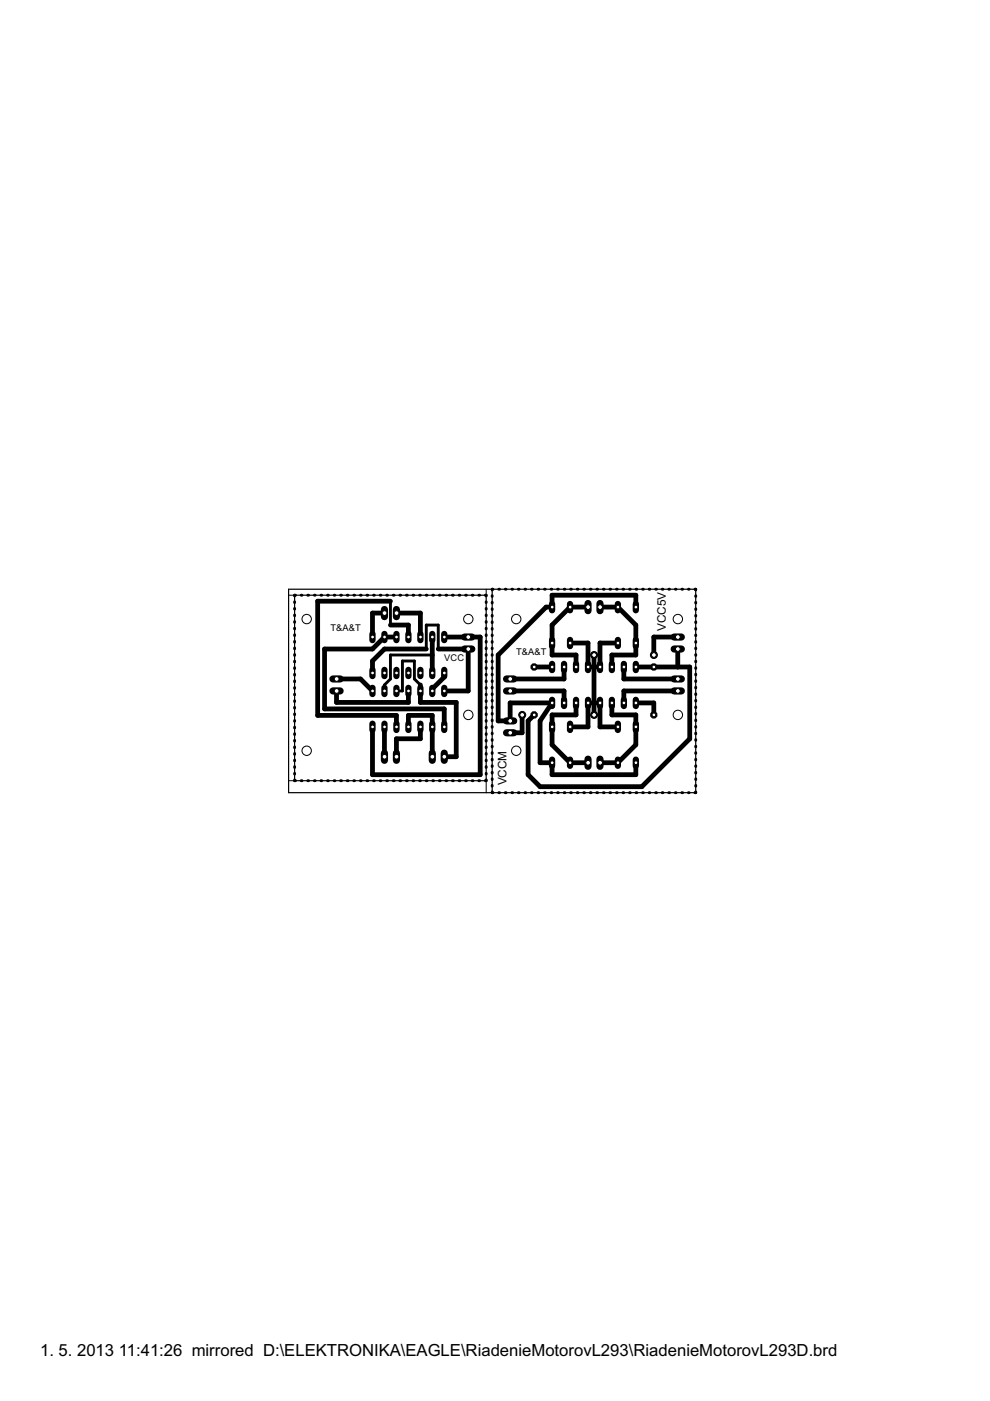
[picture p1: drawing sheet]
<svg xmlns="http://www.w3.org/2000/svg" width="210mm" height="297mm" viewBox="0 0 210 297" stroke-linecap="round" stroke-linejoin="round" font-family="sans-serif">
<defs><g id="words">
<g font-size="4">
<text x="8.5" y="287.5">1. 5. 2013</text>
<text x="25.2" y="287.5">11:41:26 mirrored D:\ELEKTRONIKA\EAGLE\RiadenieMotorovL293\RiadenieMotorovL293D.brd</text>
</g>
<g font-size="2.8">
<text x="141.2" y="133.8" transform="rotate(-90 141.2 133.8)">VCC5V</text>
<text x="107.4" y="166.5" transform="rotate(-90 107.4 166.5)">VCCM</text>
</g>
<g font-size="2.2">
<text x="70.1" y="133.8">T&amp;A&amp;T</text>
<text x="94.2" y="140.1">VCC</text>
<text x="109.4" y="138.9">T&amp;A&amp;T</text>
</g>
</g></defs>
<g fill="none" stroke="#000" stroke-width="1">
<path d="M81.5 130h-2.5v5.1M82.8 132.5h3.8v2.6M82.8 127.5h-15.4v24.2h16.7v2.4M84.1 130h5v5.1M84.1 135.1h-2.6l-2.5 2.5h-10.2v12.7h25.4v3.8M90.4 137.6h-8.9l-2.5 2.5v2.6M91.7 135.1v7.6M92.9 137.6h6.4v8.9h-5.1M94.2 135.1h7.6v29.2h-22.8v-10.2M120.9 136.3h3.8v5.1h2.5v-5.1h3.8M124.7 128.7h-3.8l-3.8 3.8v6.4h5v2.5M125.9 138.9v12.7"/>
<path d="M127.2 128.7h3.8l3.8 3.8v6.4h-5.1v2.5M134.8 128.7v-2.5h-17.7v2.5h-1.3l-10.2 10.2v13.9h2.6v-3.8h8.9l-2.6 3.8v8.9h2.6v2.6h17.7v-2.6M143.7 135.1h-5.1v3.8M143.7 137.6v3.8M71.4 146.5v2.4h15.2v-2.4M71.4 144h5l2.6 2.5M81.5 154.1v6.3M86.6 154.1v-2.4h5.1v8.7M89.1 145.2v3.7h7.6v11.5h-2.5M89.1 154.1v2.5h-5v3.8M94.2 142.7v.9l-2.5 2.5v.4M108.2 146.5h11.4v2.5"/>
<path d="M110.7 151.6v3.8h-2.5M113.2 141.4h3.9M119.6 141.4v2.6h-11.4M120.9 154.1h3.8v-5.1h2.5v5.1h3.8M122.1 149v2.6h-5v6.3l3.8 3.8h3.8M129.7 149v2.6h5.1v6.3l-3.8 3.8h-3.8M132.3 141.4v2.6h11.4M134.8 149h3.8v2.6M134.8 141.4h11.4v15.2l-10.1 10.2h-21.6l-2.5-2.5v-11.5l1.2-1.2M143.7 146.5h-11.4v2.5"/>
</g>
<g fill="none" stroke="#000" stroke-width=".61">
<path d="M62.5 127.6v.2M62.5 129v.2M62.5 130.4v.2M62.5 131.8v.2M62.5 133.2v.1M62.5 134.6v.2M62.5 136v.2M62.5 137.4v.2M62.5 138.8v.2M62.7 126.2h-.2v.2M63.9 126.2h.1M65.3 126.2h.1"/>
<path d="M66.7 126.2h.1M68.1 126.2h.1M69.4 126.2h.2M70.8 126.2h.2M72.2 126.2h.2M73.6 126.2h.2M75 126.2h.2M76.4 126.2h.2M77.8 126.2h.2M79.2 126.2h.2M80.6 126.2h.2M82 126.2h.2"/>
<path d="M82.8 127.5v5M83.4 126.2h.2M84.8 126.2h.2M86.2 126.2h.2M87.6 126.2h.1M89 126.2h.1M90.4 126.2h.1M90.4 137.6v-5.1h2.5v5.1M91.7 138.9h-8.9v5.1l-1.3 1.2v1.3M91.8 126.2h.1M93.2 126.2h.1M94.6 126.2h.1"/>
<path d="M95.9 126.2h.2M97.3 126.2h.2M98.7 126.2h.2M100.1 126.2h.2M101.5 126.2h.2M102.9 126.2h.2v.2M103.1 127.6v.2M103.1 129v.2M103.1 130.4v.2M103.1 131.8v.2M103.1 133.2v.1M103.1 134.6v.2"/>
<path d="M103.1 136v.2M103.1 137.4v.2M103.1 138.8v.2M104.4 126.3v.2M104.4 127.7v.2M104.4 129.1v.1M104.4 130.5v.1M104.4 131.8v.2M104.4 133.2v.2M104.4 134.6v.2M104.4 136v.2M104.4 137.4v.2"/>
<path d="M104.4 138.8v.2M104.5 124.9h-.1v.2M105.7 124.9h.2M107.1 124.9h.2M108.5 124.9h.2M109.9 124.9h.2M111.3 124.9h.2M112.7 124.9h.1M114.1 124.9h.1M115.4 124.9h.2M116.8 124.9h.2M118.2 124.9h.2"/>
<path d="M119.6 124.9h.2M121 124.9h.2M122.4 124.9h.2M123.8 124.9h.1M125.2 124.9h.1M126.5 124.9h.2M127.9 124.9h.2M129.3 124.9h.2M130.7 124.9h.2M132.1 124.9h.1M133.5 124.9h.1M134.9 124.9h.1"/>
<path d="M136.2 124.9h.2M137.6 124.9h.2M139 124.9h.2M140.4 124.9h.2M141.8 124.9h.2M143.2 124.9h.1M144.6 124.9h.1M146 124.9h.1M147.3 124.9h.2v.2M147.5 126.3v.2M147.5 127.7v.2M147.5 129.1v.1"/>
<path d="M147.5 130.5v.1M147.5 131.8v.2M147.5 133.2v.2M147.5 134.6v.2M147.5 136v.2M147.5 137.4v.2M147.5 138.8v.2M62.5 140.2v.2M62.5 141.6v.2M62.5 143v.2M62.5 144.4v.1M62.5 145.8v.1"/>
<path d="M62.5 147.2v.1M62.5 148.6v.1M62.5 150v.1M62.5 151.4v.1M62.5 152.8v.1M62.5 154.2v.1M62.5 155.6v.1M62.5 157v.1M62.5 158.3v.2M62.5 159.7v.2M89.1 145.2l-1.2-1.2v-3.9h-2.6v6.4h-1.2M103.1 140.2v.2"/>
<path d="M103.1 141.6v.2M103.1 143v.2M103.1 144.4v.1M103.1 145.8v.1M103.1 147.2v.1M103.1 148.6v.1M103.1 150v.1M103.1 151.4v.1M103.1 152.8v.1M103.1 154.2v.1M103.1 155.6v.1M103.1 157v.1"/>
<path d="M103.1 158.3v.2M103.1 159.7v.2M104.4 140.2v.1M104.4 141.6v.1M104.4 142.9v.2M104.4 144.3v.2M104.4 145.7v.2M104.4 147.1v.2M104.4 148.5v.2M104.4 149.9v.2M104.4 151.3v.1M104.4 152.7v.1"/>
<path d="M104.4 154v.2M104.4 155.4v.2M104.4 156.8v.2M104.4 158.2v.2M104.4 159.6v.1M147.5 140.2v.1M147.5 141.6v.1M147.5 142.9v.2M147.5 144.3v.2M147.5 145.7v.2M147.5 147.1v.2M147.5 148.5v.2"/>
<path d="M147.5 149.9v.2M147.5 151.3v.1M147.5 152.7v.1M147.5 154v.2M147.5 155.4v.2M147.5 156.8v.2M147.5 158.2v.2M147.5 159.6v.1M62.5 161.1v.2M62.5 162.5v.2M62.5 164v.1M62.5 165.4v.1h.2"/>
<path d="M63.9 165.5h.1M65.3 165.5h.1M66.7 165.5h.1M68.1 165.5h.1M69.4 165.5h.2M70.8 165.5h.2M72.2 165.5h.2M73.6 165.5h.2M75 165.5h.2M76.4 165.5h.2M77.8 165.5h.2M79.2 165.5h.2"/>
<path d="M80.6 165.5h.2M82 165.5h.2M83.4 165.5h.2M84.8 165.5h.2M86.2 165.5h.2M87.6 165.5h.1M89 165.5h.1M90.4 165.5h.1M91.8 165.5h.1M93.2 165.5h.1M94.6 165.5h.1M95.9 165.5h.2"/>
<path d="M97.3 165.5h.2M98.7 165.5h.2M100.1 165.5h.2M101.5 165.5h.2M103.1 165.4v.1h-.2M103.1 161.1v.2M103.1 162.5v.2M103.1 164v.1M104.4 161v.1M104.4 162.3v.2M104.4 163.7v.2M104.4 165.1v.2"/>
<path d="M104.4 166.5v.2M104.4 167.9v.2h.1M105.7 168.1h.2M107.1 168.1h.2M108.5 168.1h.2M109.9 168.1h.2M111.3 168.1h.2M112.7 168.1h.1M114.1 168.1h.1M115.4 168.1h.2M116.8 168.1h.2M118.2 168.1h.2"/>
<path d="M119.6 168.1h.2M121 168.1h.2M122.4 168.1h.2M123.8 168.1h.1M125.2 168.1h.1M126.5 168.1h.2M127.9 168.1h.2M129.3 168.1h.2M130.7 168.1h.2M132.1 168.1h.1M133.5 168.1h.1M134.9 168.1h.1"/>
<path d="M136.2 168.1h.2M137.6 168.1h.2M139 168.1h.2M140.4 168.1h.2M141.8 168.1h.2M143.2 168.1h.1M144.6 168.1h.1M146 168.1h.1M147.5 167.9v.2h-.2M147.5 161v.1M147.5 162.3v.2M147.5 163.7v.2"/>
<path d="M147.5 165.1v.2M147.5 166.5v.2"/>
</g>
<path d="M94.2 153.4v1.4" fill="none" stroke="#000" stroke-width="1.3"/>
<circle cx="94.2" cy="154.1" r=".4" fill="#fff" stroke="#000" stroke-width=".21"/>
<path d="M91.7 153.4v1.4" fill="none" stroke="#000" stroke-width="1.3"/>
<circle cx="91.7" cy="154.1" r=".4" fill="#fff" stroke="#000" stroke-width=".21"/>
<path d="M79 153.4v1.4" fill="none" stroke="#000" stroke-width="1.3"/>
<circle cx="79" cy="154.1" r=".4" fill="#fff" stroke="#000" stroke-width=".21"/>
<path d="M79 145.8v1.4" fill="none" stroke="#000" stroke-width="1.3"/>
<circle cx="79" cy="146.5" r=".4" fill="#fff" stroke="#000" stroke-width=".21"/>
<path d="M89.1 153.4v1.4" fill="none" stroke="#000" stroke-width="1.3"/>
<circle cx="89.2" cy="154.1" r=".4" fill="#fff" stroke="#000" stroke-width=".21"/>
<path d="M86.6 153.4v1.4" fill="none" stroke="#000" stroke-width="1.3"/>
<circle cx="86.6" cy="154.1" r=".4" fill="#fff" stroke="#000" stroke-width=".21"/>
<path d="M81.5 153.4v1.4" fill="none" stroke="#000" stroke-width="1.3"/>
<circle cx="81.5" cy="154.1" r=".4" fill="#fff" stroke="#000" stroke-width=".21"/>
<path d="M84.1 153.4v1.4" fill="none" stroke="#000" stroke-width="1.3"/>
<circle cx="84.1" cy="154.1" r=".4" fill="#fff" stroke="#000" stroke-width=".21"/>
<path d="M81.5 145.8v1.4" fill="none" stroke="#000" stroke-width="1.3"/>
<circle cx="81.5" cy="146.5" r=".4" fill="#fff" stroke="#000" stroke-width=".21"/>
<path d="M84.1 145.8v1.4" fill="none" stroke="#000" stroke-width="1.3"/>
<circle cx="84.1" cy="146.5" r=".4" fill="#fff" stroke="#000" stroke-width=".21"/>
<path d="M86.6 145.8v1.4" fill="none" stroke="#000" stroke-width="1.3"/>
<circle cx="86.6" cy="146.5" r=".4" fill="#fff" stroke="#000" stroke-width=".21"/>
<path d="M89.1 145.8v1.4" fill="none" stroke="#000" stroke-width="1.3"/>
<circle cx="89.2" cy="146.5" r=".4" fill="#fff" stroke="#000" stroke-width=".21"/>
<path d="M91.7 145.8v1.4" fill="none" stroke="#000" stroke-width="1.3"/>
<circle cx="91.7" cy="146.5" r=".4" fill="#fff" stroke="#000" stroke-width=".21"/>
<path d="M94.2 145.8v1.4" fill="none" stroke="#000" stroke-width="1.3"/>
<circle cx="94.2" cy="146.5" r=".4" fill="#fff" stroke="#000" stroke-width=".21"/>
<path d="M134.8 148.4v1.3" fill="none" stroke="#000" stroke-width="1.3"/>
<circle cx="134.8" cy="149" r=".4" fill="#fff" stroke="#000" stroke-width=".21"/>
<path d="M132.3 148.4v1.3" fill="none" stroke="#000" stroke-width="1.3"/>
<circle cx="132.3" cy="149" r=".4" fill="#fff" stroke="#000" stroke-width=".21"/>
<path d="M119.6 148.4v1.3" fill="none" stroke="#000" stroke-width="1.3"/>
<circle cx="119.6" cy="149" r=".4" fill="#fff" stroke="#000" stroke-width=".21"/>
<path d="M117.1 148.4v1.3" fill="none" stroke="#000" stroke-width="1.3"/>
<circle cx="117.1" cy="149" r=".4" fill="#fff" stroke="#000" stroke-width=".21"/>
<path d="M129.7 148.4v1.3" fill="none" stroke="#000" stroke-width="1.3"/>
<circle cx="129.8" cy="149" r=".4" fill="#fff" stroke="#000" stroke-width=".21"/>
<path d="M127.2 148.4v1.3" fill="none" stroke="#000" stroke-width="1.3"/>
<circle cx="127.2" cy="149" r=".4" fill="#fff" stroke="#000" stroke-width=".21"/>
<path d="M122.1 148.4v1.3" fill="none" stroke="#000" stroke-width="1.3"/>
<circle cx="122.2" cy="149" r=".4" fill="#fff" stroke="#000" stroke-width=".21"/>
<path d="M124.7 148.4v1.3" fill="none" stroke="#000" stroke-width="1.3"/>
<circle cx="124.7" cy="149" r=".4" fill="#fff" stroke="#000" stroke-width=".21"/>
<path d="M117.1 140.8v1.3" fill="none" stroke="#000" stroke-width="1.3"/>
<circle cx="117.1" cy="141.4" r=".4" fill="#fff" stroke="#000" stroke-width=".21"/>
<path d="M119.6 140.8v1.3" fill="none" stroke="#000" stroke-width="1.3"/>
<circle cx="119.6" cy="141.4" r=".4" fill="#fff" stroke="#000" stroke-width=".21"/>
<path d="M122.1 140.8v1.3" fill="none" stroke="#000" stroke-width="1.3"/>
<circle cx="122.2" cy="141.4" r=".4" fill="#fff" stroke="#000" stroke-width=".21"/>
<path d="M124.7 140.8v1.3" fill="none" stroke="#000" stroke-width="1.3"/>
<circle cx="124.7" cy="141.4" r=".4" fill="#fff" stroke="#000" stroke-width=".21"/>
<path d="M127.2 140.8v1.3" fill="none" stroke="#000" stroke-width="1.3"/>
<circle cx="127.2" cy="141.4" r=".4" fill="#fff" stroke="#000" stroke-width=".21"/>
<path d="M129.7 140.8v1.3" fill="none" stroke="#000" stroke-width="1.3"/>
<circle cx="129.8" cy="141.4" r=".4" fill="#fff" stroke="#000" stroke-width=".21"/>
<path d="M132.3 140.8v1.3" fill="none" stroke="#000" stroke-width="1.3"/>
<circle cx="132.3" cy="141.4" r=".4" fill="#fff" stroke="#000" stroke-width=".21"/>
<path d="M134.8 140.8v1.3" fill="none" stroke="#000" stroke-width="1.3"/>
<circle cx="134.8" cy="141.4" r=".4" fill="#fff" stroke="#000" stroke-width=".21"/>
<path d="M79 134.4v1.3" fill="none" stroke="#000" stroke-width="1.3"/>
<circle cx="79" cy="135.1" r=".4" fill="#fff" stroke="#000" stroke-width=".21"/>
<path d="M81.5 134.4v1.3" fill="none" stroke="#000" stroke-width="1.3"/>
<circle cx="81.5" cy="135.1" r=".4" fill="#fff" stroke="#000" stroke-width=".21"/>
<path d="M94.2 134.4v1.3" fill="none" stroke="#000" stroke-width="1.3"/>
<circle cx="94.2" cy="135.1" r=".4" fill="#fff" stroke="#000" stroke-width=".21"/>
<path d="M94.2 142v1.3" fill="none" stroke="#000" stroke-width="1.3"/>
<circle cx="94.2" cy="142.7" r=".4" fill="#fff" stroke="#000" stroke-width=".21"/>
<path d="M84.1 134.4v1.3" fill="none" stroke="#000" stroke-width="1.3"/>
<circle cx="84.1" cy="135.1" r=".4" fill="#fff" stroke="#000" stroke-width=".21"/>
<path d="M86.6 134.4v1.3" fill="none" stroke="#000" stroke-width="1.3"/>
<circle cx="86.6" cy="135.1" r=".4" fill="#fff" stroke="#000" stroke-width=".21"/>
<path d="M91.7 134.4v1.3" fill="none" stroke="#000" stroke-width="1.3"/>
<circle cx="91.7" cy="135.1" r=".4" fill="#fff" stroke="#000" stroke-width=".21"/>
<path d="M89.1 134.4v1.3" fill="none" stroke="#000" stroke-width="1.3"/>
<circle cx="89.2" cy="135.1" r=".4" fill="#fff" stroke="#000" stroke-width=".21"/>
<path d="M91.7 142v1.3" fill="none" stroke="#000" stroke-width="1.3"/>
<circle cx="91.7" cy="142.7" r=".4" fill="#fff" stroke="#000" stroke-width=".21"/>
<path d="M89.1 142v1.3" fill="none" stroke="#000" stroke-width="1.3"/>
<circle cx="89.2" cy="142.7" r=".4" fill="#fff" stroke="#000" stroke-width=".21"/>
<path d="M86.6 142v1.3" fill="none" stroke="#000" stroke-width="1.3"/>
<circle cx="86.6" cy="142.7" r=".4" fill="#fff" stroke="#000" stroke-width=".21"/>
<path d="M84.1 142v1.3" fill="none" stroke="#000" stroke-width="1.3"/>
<circle cx="84.1" cy="142.7" r=".4" fill="#fff" stroke="#000" stroke-width=".21"/>
<path d="M81.5 142v1.3" fill="none" stroke="#000" stroke-width="1.3"/>
<circle cx="81.5" cy="142.7" r=".4" fill="#fff" stroke="#000" stroke-width=".21"/>
<path d="M79 142v1.3" fill="none" stroke="#000" stroke-width="1.3"/>
<circle cx="79" cy="142.7" r=".4" fill="#fff" stroke="#000" stroke-width=".21"/>
<circle cx="138.6" cy="151.6" r=".71" fill="#000" stroke="#000" stroke-width=".21"/>
<circle cx="138.6" cy="151.6" r=".4" fill="#fff" stroke="#000" stroke-width=".21"/>
<circle cx="138.6" cy="141.4" r=".71" fill="#000" stroke="#000" stroke-width=".21"/>
<circle cx="138.6" cy="141.4" r=".4" fill="#fff" stroke="#000" stroke-width=".21"/>
<circle cx="113.2" cy="151.6" r=".71" fill="#000" stroke="#000" stroke-width=".21"/>
<circle cx="113.3" cy="151.6" r=".4" fill="#fff" stroke="#000" stroke-width=".21"/>
<circle cx="113.2" cy="141.4" r=".71" fill="#000" stroke="#000" stroke-width=".21"/>
<circle cx="113.3" cy="141.4" r=".4" fill="#fff" stroke="#000" stroke-width=".21"/>
<path d="M134.8 161.1v1.3" fill="none" stroke="#000" stroke-width="1.3"/>
<circle cx="134.8" cy="161.7" r=".4" fill="#fff" stroke="#000" stroke-width=".21"/>
<path d="M134.8 153.4v1.4" fill="none" stroke="#000" stroke-width="1.3"/>
<circle cx="134.8" cy="154.1" r=".4" fill="#fff" stroke="#000" stroke-width=".21"/>
<path d="M131 161.1v1.3" fill="none" stroke="#000" stroke-width="1.3"/>
<circle cx="131" cy="161.7" r=".4" fill="#fff" stroke="#000" stroke-width=".21"/>
<path d="M131 153.4v1.4" fill="none" stroke="#000" stroke-width="1.3"/>
<circle cx="131" cy="154.1" r=".4" fill="#fff" stroke="#000" stroke-width=".21"/>
<path d="M117.1 161.1v1.3" fill="none" stroke="#000" stroke-width="1.3"/>
<circle cx="117.1" cy="161.7" r=".4" fill="#fff" stroke="#000" stroke-width=".21"/>
<path d="M117.1 153.4v1.4" fill="none" stroke="#000" stroke-width="1.3"/>
<circle cx="117.1" cy="154.1" r=".4" fill="#fff" stroke="#000" stroke-width=".21"/>
<path d="M120.9 161.1v1.3" fill="none" stroke="#000" stroke-width="1.3"/>
<circle cx="120.9" cy="161.7" r=".4" fill="#fff" stroke="#000" stroke-width=".21"/>
<path d="M120.9 153.4v1.4" fill="none" stroke="#000" stroke-width="1.3"/>
<circle cx="120.9" cy="154.1" r=".4" fill="#fff" stroke="#000" stroke-width=".21"/>
<path d="M134.8 128.1v1.3" fill="none" stroke="#000" stroke-width="1.3"/>
<circle cx="134.8" cy="128.7" r=".4" fill="#fff" stroke="#000" stroke-width=".21"/>
<path d="M134.8 135.7v1.3" fill="none" stroke="#000" stroke-width="1.3"/>
<circle cx="134.8" cy="136.3" r=".4" fill="#fff" stroke="#000" stroke-width=".21"/>
<path d="M131 128.1v1.3" fill="none" stroke="#000" stroke-width="1.3"/>
<circle cx="131" cy="128.7" r=".4" fill="#fff" stroke="#000" stroke-width=".21"/>
<path d="M131 135.7v1.3" fill="none" stroke="#000" stroke-width="1.3"/>
<circle cx="131" cy="136.3" r=".4" fill="#fff" stroke="#000" stroke-width=".21"/>
<path d="M117.1 128.1v1.3" fill="none" stroke="#000" stroke-width="1.3"/>
<circle cx="117.1" cy="128.7" r=".4" fill="#fff" stroke="#000" stroke-width=".21"/>
<path d="M117.1 135.7v1.3" fill="none" stroke="#000" stroke-width="1.3"/>
<circle cx="117.1" cy="136.3" r=".4" fill="#fff" stroke="#000" stroke-width=".21"/>
<path d="M120.9 128.1v1.3" fill="none" stroke="#000" stroke-width="1.3"/>
<circle cx="120.9" cy="128.7" r=".4" fill="#fff" stroke="#000" stroke-width=".21"/>
<path d="M120.9 135.7v1.3" fill="none" stroke="#000" stroke-width="1.3"/>
<circle cx="120.9" cy="136.3" r=".4" fill="#fff" stroke="#000" stroke-width=".21"/>
<path d="M98.5 135.1h1.5" fill="none" stroke="#000" stroke-width="1.5"/>
<circle cx="99.3" cy="135.1" r=".51" fill="#fff" stroke="#000" stroke-width=".21"/>
<path d="M98.5 137.6h1.5" fill="none" stroke="#000" stroke-width="1.5"/>
<circle cx="99.3" cy="137.6" r=".51" fill="#fff" stroke="#000" stroke-width=".21"/>
<path d="M124.7 161v1.5" fill="none" stroke="#000" stroke-width="1.5"/>
<circle cx="124.7" cy="161.7" r=".51" fill="#fff" stroke="#000" stroke-width=".21"/>
<path d="M127.2 161v1.5" fill="none" stroke="#000" stroke-width="1.5"/>
<circle cx="127.2" cy="161.7" r=".51" fill="#fff" stroke="#000" stroke-width=".21"/>
<path d="M124.7 128v1.5" fill="none" stroke="#000" stroke-width="1.5"/>
<circle cx="124.7" cy="128.7" r=".51" fill="#fff" stroke="#000" stroke-width=".21"/>
<path d="M127.2 128v1.5" fill="none" stroke="#000" stroke-width="1.5"/>
<circle cx="127.2" cy="128.7" r=".51" fill="#fff" stroke="#000" stroke-width=".21"/>
<path d="M81.5 129.2v1.5" fill="none" stroke="#000" stroke-width="1.5"/>
<circle cx="81.5" cy="130" r=".51" fill="#fff" stroke="#000" stroke-width=".21"/>
<path d="M84.1 129.2v1.5" fill="none" stroke="#000" stroke-width="1.5"/>
<circle cx="84.1" cy="130" r=".51" fill="#fff" stroke="#000" stroke-width=".21"/>
<path d="M91.7 159.7v1.5" fill="none" stroke="#000" stroke-width="1.5"/>
<circle cx="91.7" cy="160.4" r=".51" fill="#fff" stroke="#000" stroke-width=".21"/>
<path d="M94.2 159.7v1.5" fill="none" stroke="#000" stroke-width="1.5"/>
<circle cx="94.2" cy="160.4" r=".51" fill="#fff" stroke="#000" stroke-width=".21"/>
<path d="M142.9 146.5h1.6" fill="none" stroke="#000" stroke-width="1.5"/>
<circle cx="143.7" cy="146.5" r=".51" fill="#fff" stroke="#000" stroke-width=".21"/>
<path d="M142.9 144h1.6" fill="none" stroke="#000" stroke-width="1.5"/>
<circle cx="143.7" cy="144" r=".51" fill="#fff" stroke="#000" stroke-width=".21"/>
<path d="M107.4 144h1.5" fill="none" stroke="#000" stroke-width="1.5"/>
<circle cx="108.2" cy="144" r=".51" fill="#fff" stroke="#000" stroke-width=".21"/>
<path d="M107.4 146.5h1.5" fill="none" stroke="#000" stroke-width="1.5"/>
<circle cx="108.2" cy="146.5" r=".51" fill="#fff" stroke="#000" stroke-width=".21"/>
<path d="M81.5 159.7v1.5" fill="none" stroke="#000" stroke-width="1.5"/>
<circle cx="81.5" cy="160.4" r=".51" fill="#fff" stroke="#000" stroke-width=".21"/>
<path d="M84.1 159.7v1.5" fill="none" stroke="#000" stroke-width="1.5"/>
<circle cx="84.1" cy="160.4" r=".51" fill="#fff" stroke="#000" stroke-width=".21"/>
<path d="M70.6 146.5h1.5" fill="none" stroke="#000" stroke-width="1.5"/>
<circle cx="71.4" cy="146.5" r=".51" fill="#fff" stroke="#000" stroke-width=".21"/>
<path d="M70.6 144h1.5" fill="none" stroke="#000" stroke-width="1.5"/>
<circle cx="71.4" cy="144" r=".51" fill="#fff" stroke="#000" stroke-width=".21"/>
<path d="M142.9 135.1h1.6" fill="none" stroke="#000" stroke-width="1.5"/>
<circle cx="143.7" cy="135.1" r=".51" fill="#fff" stroke="#000" stroke-width=".21"/>
<path d="M142.9 137.6h1.6" fill="none" stroke="#000" stroke-width="1.5"/>
<circle cx="143.7" cy="137.6" r=".51" fill="#fff" stroke="#000" stroke-width=".21"/>
<path d="M107.4 152.8h1.5" fill="none" stroke="#000" stroke-width="1.5"/>
<circle cx="108.2" cy="152.8" r=".51" fill="#fff" stroke="#000" stroke-width=".21"/>
<path d="M107.4 155.4h1.5" fill="none" stroke="#000" stroke-width="1.5"/>
<circle cx="108.2" cy="155.4" r=".51" fill="#fff" stroke="#000" stroke-width=".21"/>
<circle cx="138.6" cy="138.9" r=".74" fill="#000" stroke="#000" stroke-width=".21"/>
<circle cx="138.6" cy="138.9" r=".51" fill="#fff" stroke="#000" stroke-width=".21"/>
<circle cx="126" cy="138.9" r=".74" fill="#000" stroke="#000" stroke-width=".21"/>
<circle cx="126" cy="138.9" r=".51" fill="#fff" stroke="#000" stroke-width=".21"/>
<circle cx="126" cy="151.6" r=".74" fill="#000" stroke="#000" stroke-width=".21"/>
<circle cx="126" cy="151.6" r=".51" fill="#fff" stroke="#000" stroke-width=".21"/>
<circle cx="110.7" cy="151.6" r=".74" fill="#000" stroke="#000" stroke-width=".21"/>
<circle cx="110.7" cy="151.6" r=".51" fill="#fff" stroke="#000" stroke-width=".21"/>
<path d="M61.2 124.9h86.3v43.2h-86.3zM62.5 126.2h40.6v39.3h-40.6zM104.4 124.9v43.2" fill="none" stroke="#000" stroke-width=".25"/>
<g fill="none" stroke="#000" stroke-width=".21">
<path d="M61.2 126.2h1.3M103.1 124.9v1.3M61.2 165.5h1.3M103.1 165.5v2.6"/>
<circle cx="65" cy="131.3" r=".99"/>
<circle cx="99.3" cy="131.3" r=".99"/>
<circle cx="109.5" cy="131.3" r=".99"/>
<circle cx="143.7" cy="131.3" r=".99"/>
<circle cx="65" cy="159.2" r=".99"/>
<circle cx="99.3" cy="151.6" r=".99"/>
<circle cx="109.5" cy="159.2" r=".99"/>
<circle cx="143.7" cy="151.6" r=".99"/>
</g>
<use href="#words"/>
</svg>
